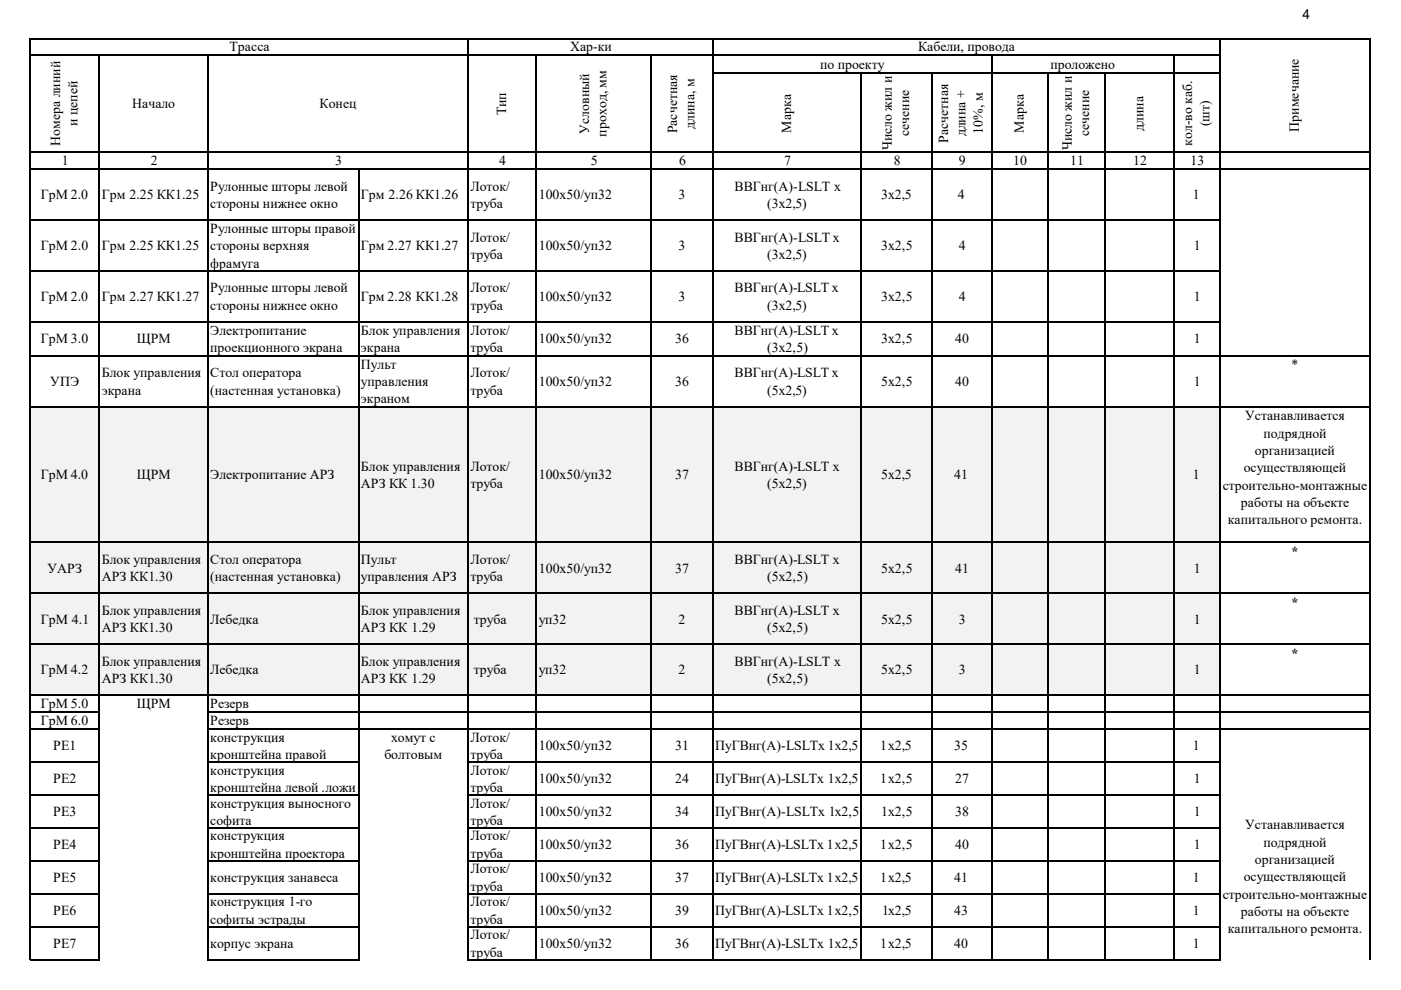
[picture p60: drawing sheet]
<svg xmlns="http://www.w3.org/2000/svg" width="297mm" height="210mm" viewBox="0 0 297 210" stroke-linecap="round" stroke-linejoin="round" font-family="sans-serif">
<defs><g id="words">
<g font-size="2.9">
<text x="276.2" y="3.9">4</text>
<text x="48.7" y="10.8">Трасса</text>
<text x="120.9" y="10.8">Хар-ки</text>
<text x="194.6" y="10.8">Кабели, провода</text>
<text x="173.9" y="14.6">по проекту</text>
<text x="222.7" y="14.6">проложено</text>
<text x="28" y="22.9">Начало</text>
<text x="67.8" y="22.9">Конец</text>
<text x="16.4" y="26.8" transform="rotate(-90 16.4 26.8)">и цепей</text>
<text x="107.3" y="24.5" transform="rotate(-90 107.3 24.5)">Тип</text>
<text x="124.9" y="28.4" transform="rotate(-90 124.9 28.4)">Условный</text>
<text x="128.6" y="29" transform="rotate(-90 128.6 29)">проход, мм</text>
<text x="143.6" y="28.3" transform="rotate(-90 143.6 28.3)">Расчетная</text>
<text x="147.3" y="27.3" transform="rotate(-90 147.3 27.3)">длина, м</text>
<text x="167.7" y="28.1" transform="rotate(-90 167.7 28.1)">Марка</text>
<text x="192.8" y="28.9" transform="rotate(-90 192.8 28.9)">сечение</text>
<text x="204.7" y="28.9" transform="rotate(-90 204.7 28.9)">длина +</text>
<text x="208.4" y="28.4" transform="rotate(-90 208.4 28.4)">10%, м</text>
<text x="217" y="28.1" transform="rotate(-90 217 28.1)">Марка</text>
<text x="230.9" y="28.9" transform="rotate(-90 230.9 28.9)">сечение</text>
<text x="242.4" y="27.7" transform="rotate(-90 242.4 27.7)">длина</text>
<text x="256.5" y="26.8" transform="rotate(-90 256.5 26.8)">(шт)</text>
<text x="275.4" y="27.9" transform="rotate(-90 275.4 27.9)">Примечание</text>
<text x="12.7" y="30.9" transform="rotate(-90 12.7 30.9)">Номера линий</text>
<text x="13.1" y="35.1">1</text>
<text x="32" y="35.1">2</text>
<text x="71" y="35">3</text>
<text x="105.8" y="35.1">4</text>
<text x="125.3" y="35.1">5</text>
<text x="144" y="35.1">6</text>
<text x="166.2" y="35.1">7</text>
<text x="189.1" y="31.9" transform="rotate(-90 189.1 31.9)">Число жил и</text>
<text x="189.5" y="35.1">8</text>
<text x="201" y="30.3" transform="rotate(-90 201 30.3)">Расчетная</text>
<text x="203.3" y="35.1">9</text>
<text x="214.8" y="35.1">10</text>
<text x="226.9" y="35.1">11</text>
<text x="227.2" y="31.9" transform="rotate(-90 227.2 31.9)">Число жил и</text>
<text x="240.2" y="35.1">12</text>
<text x="252.4" y="35.1">13</text>
<text x="252.8" y="30.9" transform="rotate(-90 252.8 30.9)">кол-во каб.</text>
<text x="44.6" y="40.4">Рулонные шторы левой</text>
<text x="99.7" y="40.4">Лоток/</text>
<text x="155.7" y="40.4">ВВГнг(А)-LSLT x</text>
<text x="8.7" y="42.3">ГрМ 2.0</text>
<text x="21.6" y="42.3">Грм 2.25 КК1.25</text>
<text x="44.6" y="44.1">стороны нижнее окно</text>
<text x="76.5" y="42.3">Грм 2.26 КК1.26</text>
<text x="99.7" y="44.1">труба</text>
<text x="114.2" y="42.3">100х50/уп32</text>
<text x="143.8" y="42.3">3</text>
<text x="162.6" y="44.1">(3х2,5)</text>
<text x="186.8" y="42.3">3х2,5</text>
<text x="203" y="42.3">4</text>
<text x="252.9" y="42.3">1</text>
<text x="8.7" y="53.1">ГрМ 2.0</text>
<text x="21.6" y="53.1">Грм 2.25 КК1.25</text>
<text x="44.6" y="49.4">Рулонные шторы правой</text>
<text x="44.6" y="53.1">стороны верхняя</text>
<text x="76.5" y="53.1">Грм 2.27 КК1.27</text>
<text x="99.7" y="51.2">Лоток/</text>
<text x="114.2" y="53.1">100х50/уп32</text>
<text x="143.8" y="53.1">3</text>
<text x="155.7" y="51.2">ВВГнг(А)-LSLT x</text>
<text x="186.8" y="53.1">3х2,5</text>
<text x="203.3" y="53.1">4</text>
<text x="253.1" y="53.1">1</text>
<text x="44.6" y="56.8">фрамуга</text>
<text x="99.7" y="54.9">труба</text>
<text x="162.6" y="54.9">(3х2,5)</text>
<text x="8.7" y="63.9">ГрМ 2.0</text>
<text x="21.6" y="63.9">Грм 2.27 КК1.27</text>
<text x="44.6" y="62">Рулонные шторы левой</text>
<text x="44.6" y="65.7">стороны нижнее окно</text>
<text x="76.5" y="63.9">Грм 2.28 КК1.28</text>
<text x="99.7" y="62">Лоток/</text>
<text x="99.7" y="65.7">труба</text>
<text x="114.2" y="63.9">100х50/уп32</text>
<text x="143.8" y="63.9">3</text>
<text x="155.7" y="62">ВВГнг(А)-LSLT x</text>
<text x="162.6" y="65.7">(3х2,5)</text>
<text x="186.8" y="63.9">3х2,5</text>
<text x="203.3" y="63.9">4</text>
<text x="253.1" y="63.9">1</text>
<text x="44.6" y="71">Электропитание</text>
<text x="76.5" y="71">Блок управления</text>
<text x="99.7" y="71">Лоток/</text>
<text x="155.7" y="71">ВВГнг(А)-LSLT x</text>
<text x="8.7" y="72.9">ГрМ 3.0</text>
<text x="29" y="72.9">ЩРМ</text>
<text x="44.6" y="74.7">проекционного экрана</text>
<text x="76.5" y="74.7">экрана</text>
<text x="99.7" y="74.7">труба</text>
<text x="114.2" y="72.9">100х50/уп32</text>
<text x="143.1" y="72.9">36</text>
<text x="162.6" y="74.7">(3х2,5)</text>
<text x="186.8" y="72.9">3х2,5</text>
<text x="202.5" y="72.9">40</text>
<text x="253.1" y="72.9">1</text>
<text x="10.7" y="81.9">УПЭ</text>
<text x="21.6" y="80">Блок управления</text>
<text x="21.6" y="83.7">экрана</text>
<text x="44.6" y="83.7">(настенная установка)</text>
<text x="44.6" y="80">Стол оператора</text>
<text x="76.5" y="78.2">Пульт</text>
<text x="76.5" y="81.9">управления</text>
<text x="99.7" y="80">Лоток/</text>
<text x="99.7" y="83.7">труба</text>
<text x="114.2" y="81.9">100х50/уп32</text>
<text x="143.1" y="81.9">36</text>
<text x="155.7" y="80">ВВГнг(А)-LSLT x</text>
<text x="162.6" y="83.7">(5х2,5)</text>
<text x="186.8" y="81.9">5х2,5</text>
<text x="202.5" y="81.9">40</text>
<text x="253.1" y="81.9">1</text>
<text x="273.9" y="78.3">*</text>
<text x="76.5" y="85.6">экраном</text>
<text x="264" y="89.1">Устанавливается</text>
<text x="267.9" y="92.8">подрядной</text>
<text x="8.7" y="101.6">ГрМ 4.0</text>
<text x="29" y="101.6">ЩРМ</text>
<text x="44.6" y="101.6">Электропитание АРЗ</text>
<text x="76.5" y="99.8">Блок управления</text>
<text x="99.7" y="99.8">Лоток/</text>
<text x="114.2" y="101.6">100х50/уп32</text>
<text x="143.1" y="101.6">37</text>
<text x="155.7" y="99.8">ВВГнг(А)-LSLT x</text>
<text x="186.8" y="101.6">5х2,5</text>
<text x="202.3" y="101.6">41</text>
<text x="252.9" y="101.6">1</text>
<text x="263.7" y="100.2">осуществляющей</text>
<text x="266.1" y="96.5">организацией</text>
<text x="76.5" y="103.5">АРЗ КК 1.30</text>
<text x="99.7" y="103.5">труба</text>
<text x="162.6" y="103.5">(5х2,5)</text>
<text x="259.2" y="103.8">строительно-монтажные</text>
<text x="263.1" y="107.5">работы на объекте</text>
<text x="260.3" y="111.2">капитального ремонта.</text>
<text x="21.6" y="119.6">Блок управления</text>
<text x="44.6" y="119.6">Стол оператора</text>
<text x="76.5" y="119.6">Пульт</text>
<text x="99.7" y="119.6">Лоток/</text>
<text x="155.7" y="119.6">ВВГнг(А)-LSLT x</text>
<text x="273.8" y="118">*</text>
<text x="10.1" y="121.5">УАРЗ</text>
<text x="21.6" y="123.3">АРЗ КК1.30</text>
<text x="44.6" y="123.3">(настенная установка)</text>
<text x="76.5" y="123.3">управления АРЗ</text>
<text x="99.7" y="123.3">труба</text>
<text x="114.2" y="121.5">100х50/уп32</text>
<text x="143.1" y="121.5">37</text>
<text x="162.6" y="123.3">(5х2,5)</text>
<text x="186.8" y="121.5">5х2,5</text>
<text x="202.5" y="121.5">41</text>
<text x="253.1" y="121.5">1</text>
<text x="21.6" y="130.4">Блок управления</text>
<text x="76.5" y="130.4">Блок управления</text>
<text x="155.7" y="130.4">ВВГнг(А)-LSLT x</text>
<text x="273.8" y="128.8">*</text>
<text x="8.7" y="132.2">ГрМ 4.1</text>
<text x="21.6" y="134.1">АРЗ КК1.30</text>
<text x="44.6" y="132.2">Лебедка</text>
<text x="76.5" y="134.1">АРЗ КК 1.29</text>
<text x="100.5" y="132.2">труба</text>
<text x="114.2" y="132.2">уп32</text>
<text x="143.8" y="132.2">2</text>
<text x="162.6" y="134.1">(5х2,5)</text>
<text x="186.8" y="132.2">5х2,5</text>
<text x="203.3" y="132.2">3</text>
<text x="253.1" y="132.2">1</text>
<text x="8.7" y="143">ГрМ 4.2</text>
<text x="21.6" y="141.2">Блок управления</text>
<text x="44.6" y="143">Лебедка</text>
<text x="76.5" y="141.2">Блок управления</text>
<text x="100.5" y="143">труба</text>
<text x="114.2" y="143">уп32</text>
<text x="143.8" y="143">2</text>
<text x="155.7" y="141.2">ВВГнг(А)-LSLT x</text>
<text x="186.8" y="143">5х2,5</text>
<text x="203.3" y="143">3</text>
<text x="253.1" y="143">1</text>
<text x="273.8" y="139.6">*</text>
<text x="21.6" y="144.9">АРЗ КК1.30</text>
<text x="76.5" y="144.9">АРЗ КК 1.29</text>
<text x="162.6" y="144.9">(5х2,5)</text>
<text x="8.7" y="150.2">ГрМ 5.0</text>
<text x="8.7" y="153.8">ГрМ 6.0</text>
<text x="29" y="150.2">ЩРМ</text>
<text x="44.6" y="150.2">Резерв</text>
<text x="44.6" y="153.8">Резерв</text>
<text x="11.3" y="159.1">PE1</text>
<text x="44.6" y="157.3">конструкция</text>
<text x="44.6" y="161">кронштейна правой</text>
<text x="81.5" y="161">болтовым</text>
<text x="82.9" y="157.3">хомут с</text>
<text x="99.7" y="157.3">Лоток/</text>
<text x="99.7" y="161">труба</text>
<text x="114.2" y="159.1">100х50/уп32</text>
<text x="143.1" y="159.1">31</text>
<text x="151.6" y="159.1">ПуГВнг(А)-LSLTx 1х2,5</text>
<text x="186.6" y="159.1">1х2,5</text>
<text x="202.3" y="159.1">35</text>
<text x="252.9" y="159.1">1</text>
<text x="11.3" y="166.1">PE2</text>
<text x="44.6" y="164.3">конструкция</text>
<text x="44.6" y="168">кронштейна левой .ложи</text>
<text x="99.7" y="164.3">Лоток/</text>
<text x="99.7" y="168">труба</text>
<text x="114.2" y="166.1">100х50/уп32</text>
<text x="143.1" y="166.1">24</text>
<text x="151.6" y="166.1">ПуГВнг(А)-LSLTx 1х2,5</text>
<text x="186.6" y="166.1">1х2,5</text>
<text x="202.5" y="166.1">27</text>
<text x="253.1" y="166.1">1</text>
<text x="11.3" y="173.1">PE3</text>
<text x="44.6" y="171.3">конструкция выносного</text>
<text x="99.7" y="171.3">Лоток/</text>
<text x="114.2" y="173.1">100х50/уп32</text>
<text x="143.1" y="173.1">34</text>
<text x="151.6" y="173.1">ПуГВнг(А)-LSLTx 1х2,5</text>
<text x="186.8" y="173.1">1х2,5</text>
<text x="202.5" y="173.1">38</text>
<text x="253.1" y="173.1">1</text>
<text x="44.6" y="175">софита</text>
<text x="44.6" y="178.3">конструкция</text>
<text x="99.7" y="178.3">Лоток/</text>
<text x="99.7" y="175">труба</text>
<text x="264" y="175.9">Устанавливается</text>
<text x="267.9" y="179.6">подрядной</text>
<text x="11.3" y="180.1">PE4</text>
<text x="44.6" y="181.9">кронштейна проектора</text>
<text x="99.7" y="181.9">труба</text>
<text x="99.7" y="185.3">Лоток/</text>
<text x="114.2" y="180.1">100х50/уп32</text>
<text x="143.1" y="180.1">36</text>
<text x="151.6" y="180.1">ПуГВнг(А)-LSLTx 1х2,5</text>
<text x="186.6" y="180.1">1х2,5</text>
<text x="202.5" y="180.1">40</text>
<text x="253.1" y="180.1">1</text>
<text x="266.1" y="183.3">организацией</text>
<text x="11.3" y="187.1">PE5</text>
<text x="44.6" y="187.1">конструкция занавеса</text>
<text x="99.7" y="188.9">труба</text>
<text x="114.2" y="187.1">100х50/уп32</text>
<text x="143.1" y="187.1">37</text>
<text x="151.6" y="187.1">ПуГВнг(А)-LSLTx 1х2,5</text>
<text x="186.6" y="187.1">1х2,5</text>
<text x="202.3" y="187.1">41</text>
<text x="252.9" y="187.1">1</text>
<text x="259.2" y="190.6">строительно-монтажные</text>
<text x="263.7" y="186.9">осуществляющей</text>
<text x="11.3" y="194.1">PE6</text>
<text x="44.6" y="192.2">конструкция 1-го</text>
<text x="44.6" y="195.9">софиты эстрады</text>
<text x="99.7" y="192.2">Лоток/</text>
<text x="99.7" y="195.9">труба</text>
<text x="114.2" y="194.1">100х50/уп32</text>
<text x="143.1" y="194.1">39</text>
<text x="151.6" y="194.1">ПуГВнг(А)-LSLTx 1х2,5</text>
<text x="187" y="194.1">1х2,5</text>
<text x="202.3" y="194.1">43</text>
<text x="252.9" y="194.1">1</text>
<text x="260.3" y="198">капитального ремонта.</text>
<text x="263.1" y="194.3">работы на объекте</text>
<text x="11.3" y="201">PE7</text>
<text x="44.6" y="201">корпус экрана</text>
<text x="99.7" y="199.2">Лоток/</text>
<text x="99.7" y="202.9">труба</text>
<text x="114.2" y="201">100х50/уп32</text>
<text x="143.1" y="201">36</text>
<text x="151.6" y="201">ПуГВнг(А)-LSLTx 1х2,5</text>
<text x="186.6" y="201">1х2,5</text>
<text x="202.3" y="201">40</text>
<text x="252.9" y="201">1</text>
</g>
</g></defs>
<g fill="none" stroke="#000" stroke-width=".25">
<path d="M6.4 8v28M6.5 8.2h284M6.5 11.8h252.3M21.1 11.9v24.1M44.1 11.9v24.1M99.2 8.3v27.7M113.7 11.9v24.1M138 11.9v24.1M151.1 8.3v27.7M151.3 15.6h107.5M182.6 15.7v20.3M197.6 15.7v20.3"/>
<path d="M210.2 11.9v24.1M222.2 15.7v20.3M234.4 15.7v20.3M248.8 11.9v24.1M258.7 8.3v27.7M290.4 8.3v27.7M6.5 32.3h284M6.5 35.9h284"/>
</g>
<path d="M6.5 86.3h252.2v61.2h-252.2z" fill="#f2f2f2"/>
<g fill="#fff">
<path d="M21.1 147.4h23v3.7h-23z"/>
<path d="M21.1 151h23v3.7h-23z"/>
<path d="M21.1 154.6h23v7.1h-23z"/>
<path d="M76 154.6h23.3v7.1h-23.3z"/>
<path d="M21.1 161.6h23v7.1h-23z"/>
<path d="M76 161.6h23.3v7.1h-23.3z"/>
<path d="M21.1 168.6h23v7h-23z"/>
<path d="M76 168.6h23.3v7h-23.3z"/>
<path d="M21.1 175.6h23v7h-23z"/>
<path d="M76 175.6h23.3v7h-23.3z"/>
<path d="M21.1 182.6h23v7h-23z"/>
<path d="M76 182.6h23.3v7h-23.3z"/>
<path d="M21.1 189.6h23v7h-23z"/>
<path d="M76 189.6h23.3v7h-23.3z"/>
<path d="M21.1 196.6h23v7h-23z"/>
<path d="M76 196.6h23.3v7h-23.3z"/>
</g>
<g fill="none" stroke="#000" stroke-width=".25">
<path d="M6.4 35.8v167.9M6.5 35.9h252.3M21.1 36v167.7M44.1 36v167.7M76 36v167.7M99.2 36v167.7M113.7 36v167.7M138 36v167.7M151.1 36v167.7M182.6 36v167.7M197.6 36v167.7M210.2 36v167.7"/>
<path d="M222.2 36v167.7M234.4 36v167.7M248.8 36v167.7M258.7 36v167.7M290.4 35.9v167.7M6.5 46.7h252.3M6.5 57.5h252.3M6.5 68.3h252.3M6.5 75.5h284M6.5 86.3h284M6.5 115.1h284M6.5 125.9h284"/>
<path d="M6.5 136.7h284M6.5 151h14.7M6.5 154.6h14.7M6.5 147.4h284M44.2 151h246.3M44.2 154.6h246.3M6.5 161.6h14.7M6.5 168.6h14.7M6.5 175.6h14.7M44.2 161.6h32M44.2 168.6h32M44.2 175.6h32"/>
<path d="M99.4 161.6h159.4M99.4 168.6h159.4M99.4 175.6h159.4M6.5 182.6h14.7M6.5 189.6h14.7M6.5 196.6h14.7M44.2 182.6h32M44.2 189.6h32M44.2 196.6h32M99.4 182.6h159.4M99.4 189.6h159.4M99.4 196.6h159.4"/>
<path d="M6.5 203.5h14.7M44.2 203.5h32M99.4 203.5h159.4"/>
</g>
<use href="#words"/>
</svg>
